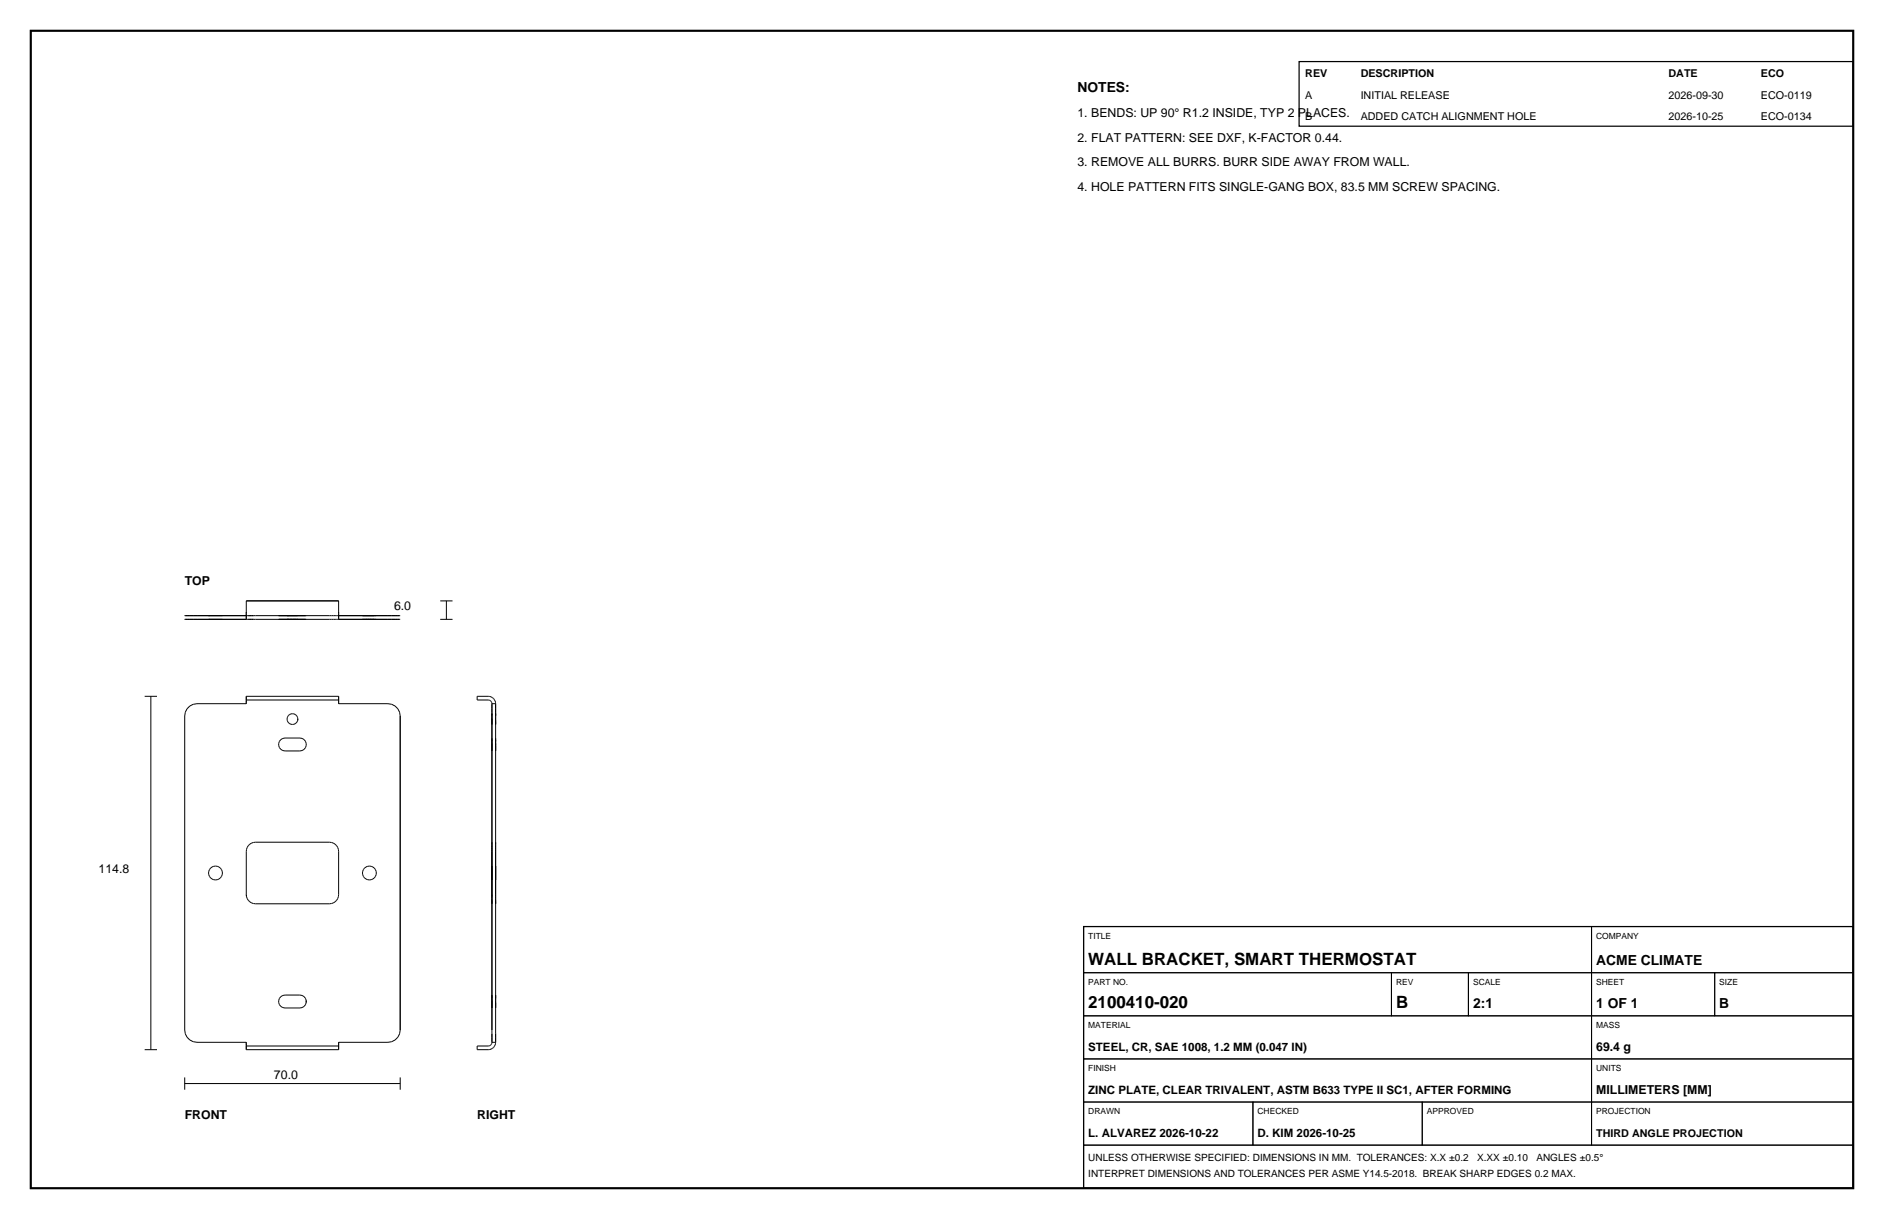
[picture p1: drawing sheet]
<svg xmlns="http://www.w3.org/2000/svg" width="432mm" height="279mm" viewBox="0 0 432 279" stroke-linecap="round" stroke-linejoin="round" font-family="sans-serif">
<defs><g id="words">
<g font-size="3.9">
<text x="249.4" y="221.2">WALL BRACKET, SMART THERMOSTAT</text>
<text x="249.4" y="231.1">2100410-020</text>
<text x="320" y="231.1">B</text>
</g>
<g font-size="3.2">
<text x="246.9" y="21.2">NOTES:</text>
<text x="365.8" y="221.2">ACME CLIMATE</text>
<text x="337.6" y="231.1">2:1</text>
<text x="365.8" y="231.1">1 OF 1</text>
<text x="394.1" y="231.1">B</text>
</g>
<g font-size="2.8">
<text x="246.9" y="26.8">1. BENDS: UP 90° R1.2 INSIDE, TYP 2 PLACES.</text>
<text x="246.9" y="32.5">2. FLAT PATTERN: SEE DXF, K-FACTOR 0.44.</text>
<text x="246.9" y="38.1">3. REMOVE ALL BURRS. BURR SIDE AWAY FROM WALL.</text>
<text x="246.9" y="43.7">4. HOLE PATTERN FITS SINGLE-GANG BOX, 83.5 MM SCREW SPACING.</text>
<text x="42.3" y="134.2">TOP</text>
<text x="90.3" y="139.8">6.0</text>
<text x="22.6" y="200.1">114.8</text>
<text x="365.8" y="240.9">69.4 g</text>
<text x="62.8" y="247.3">70.0</text>
<text x="365.8" y="250.8">MILLIMETERS [MM]</text>
<text x="42.3" y="256.5">FRONT</text>
<text x="109.4" y="256.5">RIGHT</text>
</g>
<g font-size="2.6">
<text x="249.4" y="240.9">STEEL, CR, SAE 1008, 1.2 MM (0.047 IN)</text>
<text x="249.4" y="250.8">ZINC PLATE, CLEAR TRIVALENT, ASTM B633 TYPE II SC1, AFTER FORMING</text>
<text x="249.4" y="260.7">L. ALVAREZ 2026-10-22</text>
<text x="288.2" y="260.7">D. KIM 2026-10-25</text>
</g>
<g font-size="2.5">
<text x="299.2" y="17.6">REV</text>
<text x="311.9" y="17.6">DESCRIPTION</text>
<text x="382.4" y="17.6">DATE</text>
<text x="403.6" y="17.6">ECO</text>
<text x="299.2" y="22.6">A</text>
<text x="311.9" y="22.6">INITIAL RELEASE</text>
<text x="382.4" y="22.6">2026-09-30</text>
<text x="403.6" y="22.6">ECO-0119</text>
<text x="299.2" y="27.5">B</text>
<text x="311.9" y="27.5">ADDED CATCH ALIGNMENT HOLE</text>
<text x="382.4" y="27.5">2026-10-25</text>
<text x="403.6" y="27.5">ECO-0134</text>
<text x="365.8" y="260.7">THIRD ANGLE PROJECTION</text>
</g>
<g font-size="2.3">
<text x="249.4" y="266">UNLESS OTHERWISE SPECIFIED: DIMENSIONS IN MM. TOLERANCES: X.X ±0.2</text>
<text x="249.4" y="269.9">INTERPRET DIMENSIONS AND TOLERANCES PER ASME Y14.5-2018. BREAK SHARP EDGES 0.2 MAX.</text>
<text x="338.5" y="266">X.XX ±0.10</text>
<text x="352.1" y="266">ANGLES ±0.5°</text>
</g>
<g font-size="1.9">
<text x="249.4" y="215.2">TITLE</text>
<text x="365.8" y="215.2">COMPANY</text>
<text x="249.4" y="225.8">PART NO.</text>
<text x="320" y="225.8">REV</text>
<text x="337.6" y="225.8">SCALE</text>
<text x="365.8" y="225.8">SHEET</text>
<text x="394.1" y="225.8">SIZE</text>
<text x="249.4" y="235.7">MATERIAL</text>
<text x="365.8" y="235.7">MASS</text>
<text x="249.4" y="245.5">FINISH</text>
<text x="365.8" y="245.5">UNITS</text>
<text x="249.4" y="255.4">DRAWN</text>
<text x="288.2" y="255.4">CHECKED</text>
<text x="327" y="255.4">APPROVED</text>
<text x="365.8" y="255.4">PROJECTION</text>
</g>
</g></defs>
<path d="M7.1 7.1h417.6v265.2h-417.6z" fill="none" stroke="#000" stroke-width=".49"/>
<g fill="none" stroke="#000" stroke-width=".23">
<path d="M100.9 137.7h2.8M102.3 137.7v4.3M33.2 159.6h2.8M34.6 159.6v81M42.3 141.1h49.4M42.3 142h49.4M56.4 142v-4.3h21.2v4.3M100.9 142h2.8M42.9 162.5l.6-.7 .8-.4 .9-.1h11.2v-1.7h21.2v1.7h11.3a2.82 2.82 0 0 1 2.8 2.8v72a2.82 2.82 0 0 1-2.8 2.8h-11.3v1.7h-21.2v-1.7h-11.2a2.82 2.82 0 0 1-2.9-2.8v-72l.2-.9zM56.4 160.4h21.2M64.4 169.5l.9-.3h3.4a1.48 1.48 0 0 1 1.5 1.4 1.48 1.48 0 0 1-1.5 1.5h-3.4a1.48 1.48 0 0 1-1.4-1 1.48 1.48 0 0 1 .5-1.6zM112.7 161.3h.9"/>
<path d="M112.7 161.3a.84 .84 0 0 0-.8-.9h-2.5v-.8h2.5a1.7 1.7 0 0 1 1.7 1.7M112.7 161.3v77.6M113.6 161.3v77.6M57.2 193.5l1.4-.5h16.9a2.12 2.12 0 0 1 2.1 2.2v9.8a2.12 2.12 0 0 1-2.1 2.2h-16.9a2.12 2.12 0 0 1-2.2-2.2v-9.8a2.11 2.11 0 0 1 .8-1.7zM248.4 212.4h116.4v10.6h-116.4zM364.8 212.4h59.9v10.6h-59.9zM56.4 239.7h21.2M64.4 228.4l.9-.3h3.4a1.48 1.48 0 0 1 1.5 1.5 1.48 1.48 0 0 1-1.5 1.4h-3.4a1.48 1.48 0 0 1-1.4-.9 1.48 1.48 0 0 1 .5-1.7zM112.7 238.9h.9M112.7 238.9a.84 .84 0 0 1-.8 .8h-2.5v.9h2.5a1.7 1.7 0 0 0 1.7-1.7M248.4 223h70.5v9.8h-70.5zM248.4 232.8h116.4v9.9h-116.4z"/>
<path d="M318.9 223h17.6v9.8h-17.6zM336.5 223h28.3v9.8h-28.3zM364.8 223h28.2v9.8h-28.2zM364.8 232.8h59.9v9.9h-59.9zM393 223h31.7v9.8h-31.7zM33.2 240.6h2.8M42.3 246.9v2.9M42.3 248.4h49.4M91.7 246.9v2.9M248.4 242.7h116.4v9.9h-116.4zM248.4 252.6h38.8v9.9h-38.8zM287.2 252.6h38.8v9.9h-38.8z"/>
<path d="M326 252.6h38.8v9.9h-38.8zM364.8 242.7h59.9v9.9h-59.9zM364.8 252.6h59.9v9.9h-59.9zM248.4 262.5h176.3v9.8h-176.3z"/>
<circle cx="67" cy="164.8" r="1.23"/>
<circle cx="49.4" cy="200.1" r="1.59"/>
<circle cx="84.7" cy="200.1" r="1.59"/>
</g>
<path d="M297.7 14.1h127v14.8h-127zM248.4 212.4h176.3v59.9h-176.3z" fill="none" stroke="#000" stroke-width=".28"/>
<use href="#words"/>
</svg>
